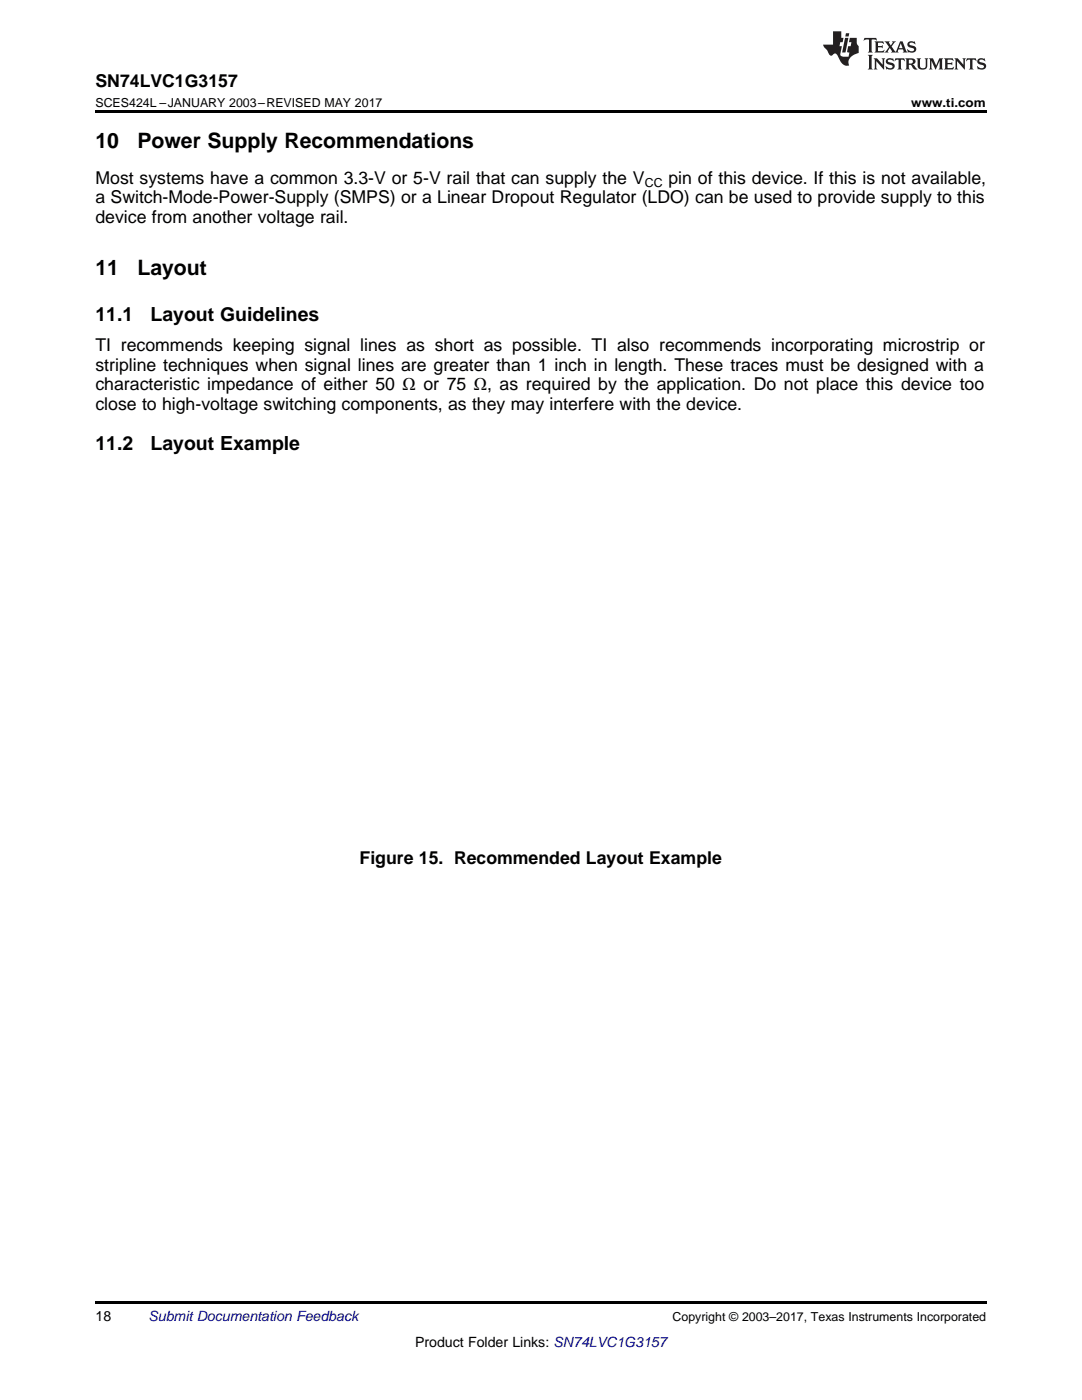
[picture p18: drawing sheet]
<svg xmlns="http://www.w3.org/2000/svg" width="216mm" height="279mm" viewBox="0 0 216 279" stroke-linecap="round" stroke-linejoin="round" font-family="sans-serif">
<defs><g id="words">
<g font-size="4.2">
<text x="19" y="29.6">10</text>
<text x="27.4" y="29.6">Power Supply Recommendations</text>
<text x="19" y="55">11</text>
<text x="27.4" y="55">Layout</text>
</g>
<g font-size="3.9">
<text x="19" y="64.1">11.1</text>
<text x="30.1" y="64.1">Layout Guidelines</text>
<text x="19" y="89.8">11.2</text>
<text x="30.1" y="89.8">Layout Example</text>
</g>
<g font-size="3.5">
<text x="19" y="17.3">SN74LVC1G3157</text>
<text x="19" y="36.7">Most systems have a common 3.3-V or 5-V rail that can supply the V</text>
<text x="19" y="40.6">a Switch-Mode-Power-Supply (SMPS) or a Linear Dropout Regulator (LDO) can be used to provide supply to this</text>
<text x="133.4" y="36.7">pin of this device. If this is not available,</text>
<text x="19" y="44.4">device from another voltage rail.</text>
<text x="19" y="70.1">TI recommends keeping signal lines as short as possible. TI also recommends incorporating microstrip or</text>
<text x="19" y="74">stripline techniques when signal lines are greater than 1 inch in length. These traces must be designed with a</text>
<text x="19" y="77.9">characteristic impedance of either 50 Ω or 75 Ω, as required by the application. Do not place this device too</text>
<text x="19" y="81.7">close to high-voltage switching components, as they may interfere with the device.</text>
<text x="71.8" y="172.3">Figure 15. Recommended Layout Example</text>
</g>
<g font-size="2.8">
<text x="19" y="263.6">18</text>
<text x="82.8" y="268.9">Product Folder Links: SN74LVC1G3157</text>
</g>
<text font-size="2.8" fill="#0000c8" x="29.6" y="263.6">Submit Documentation Feedback</text>
<g font-size="2.5">
<text x="19" y="21.4">SCES424L –JANUARY 2003–REVISED MAY 2017</text>
<text x="181.8" y="21.4">www.ti.com</text>
<text x="128.7" y="37.4">CC</text>
<text x="134.2" y="263.6">Copyright © 2003–2017, Texas Instruments Incorporated</text>
</g>
</g></defs>
<path d="M19 22h177.8v.5h-177.8zM19 259.7h177.8v.5h-177.8z" fill="#000"/>
<g fill="#231f20">
<path d="M172.5 7.6l-.1 .5 .4-.2h.6v.1v2.1l-.2 .4h.9l-.2-.4v-2.1l.1-.1h.5l.5 .2-.2-.5zM174.5 8.3l.2 .3v1.5l-.2 .4h1.8l.2-.6a1.04 1.04 0 0 1-1.3 .2v-.7h.6l.3 .2v-.6l-.3 .2h-.6v-.6l.8-.1 .4 .3-.2-.5zM176.5 8.3l.9 1.1-.9 1.1h.8l-.2-.2 .4-.7 .5 .7-.2 .2h1.5l-.2-.2 .2-.4h.9l.1 .4-.2 .2h1l-.3-.3-.7-1.9h-.5l-.9 2-.8-1 .9-1h-.8l.1 .3-.4 .5-.3-.6 .1-.2zM179.7 8.6l.4 1h-.7zM181.3 8.4a.63 .63 0 0 0-.2 .7 .63 .63 0 0 0 .6 .4l.6 .2 .1 .2a.75 .75 0 0 1-.7 .4 .75 .75 0 0 1-.6-.5l.1 .7 .1-.1a1.11 1.11 0 0 0 1.5-.6 1.13 1.13 0 0 0-1.2-.8l-.1-.4a1.04 1.04 0 0 1 1.2 .2l-.2-.5-.2 .1-.4-.2zM173.2 10.9l.2 .4v2.2l-.2 .4h1l-.3-.4v-2.2l.3-.4zM174.3 11.6l.3 .4v1.5l-.3 .4h.8l-.2-.4v-1.3l1.5 1.7v-1.9l.2-.4h-.7l.2 .4v.9l-1.1-1.3zM177 11.8a.62 .62 0 0 0-.2 .7 .62 .62 0 0 0 .6 .4l.6 .1 .1 .3a.76 .76 0 0 1-.7 .3 .76 .76 0 0 1-.7-.4l.2 .7 .1-.1a1.11 1.11 0 0 0 1.5-.6 1.13 1.13 0 0 0-1.2-.8l-.1-.4a1.04 1.04 0 0 1 1.2 .2l-.2-.6-.2 .1-.5-.1zM178.7 11.6l-.2 .6a.61 .61 0 0 1 .8-.3v1.6l-.2 .4h.9l-.2-.4v-1.6a.63 .63 0 0 1 .7 .3l-.1-.6zM180.6 11.6l.3 .4v1.5l-.3 .4h1l-.2-.2-.1-.8 .6 .2a.76 .76 0 0 0 1.2 .7l-1-1a.58 .58 0 0 0 .6-.5 .58 .58 0 0 0-.5-.6zM181.4 11.9h.1a.45 .45 0 0 1 .5 .1 .45 .45 0 0 1 .1 .5l-.8 .2zM182.9 11.6l.2 .2a2.17 2.17 0 0 0 .3 1.9 .99 .99 0 0 0 1.6-.6v-1.1l.2-.4h-.7l.2 .2a1.92 1.92 0 0 1-.2 1.8 .6 .6 0 0 1-.9-.5v-1.1l.2-.4zM185.4 11.6l.2 .4v1.5l-.2 .4h.7l-.2-.4v-1.4l.8 1.8 .8-1.8v1.4l-.2 .4h.9l-.2-.4v-1.5l.2-.4h-.8l-.6 1.5-.6-1.5zM188.4 11.6l.2 .4v1.5l-.2 .4h1.8l.1-.6a1.04 1.04 0 0 1-1.2 .1v-.6h.5l.4 .2v-.6l-.4 .2h-.5v-.7h.8l.3 .3-.1-.6zM190.5 11.6l.2 .4v1.5l-.2 .4h.7l-.2-.4v-1.3l1.5 1.7v-1.9l.2-.4h-.7l.2 .4v.9l-1.1-1.3zM192.9 11.6l-.1 .6a.61 .61 0 0 1 .7-.3l.1 1.6-.3 .4h1l-.3-.4 .1-1.6a.63 .63 0 0 1 .7 .3l-.1-.6zM195.2 11.8a.62 .62 0 0 0-.2 .7 .62 .62 0 0 0 .6 .4l.6 .1 .1 .3a.76 .76 0 0 1-.7 .3 .76 .76 0 0 1-.6-.4l.1 .7 .1-.1a1.11 1.11 0 0 0 1.6-.6 1.13 1.13 0 0 0-1.3-.8l-.1-.4a1.04 1.04 0 0 1 1.2 .2l-.1-.6-.2 .1-.5-.1z"/>
<path d="M166.2 6.3v2.6h-1.9v.4l.8 .9a.91 .91 0 0 0 1 .8 .56 .56 0 0 1 .5-.3 .56 .56 0 0 1 .5 .3l.4 .8a1.53 1.53 0 0 0 1.9 1.2 1.54 1.54 0 0 1 1-2.1l.9-.3v-1.4a1.52 1.52 0 0 1-.4-1.6h-1.3l-.2 .8h.5l-.2 .8h-.5l-.1 1v.2l.4 .1-.2 .8a1.93 1.93 0 0 1-1.6-.3l.3-1.8h-.5l.2-.8h.4l.2-.8h-.4v-1.3zM168.6 7.6l-.6 2.9h.7l.6-2.9zM168.8 6.6l-.1 .7h.6l.2-.7z"/>
</g>
<use href="#words"/>
</svg>
